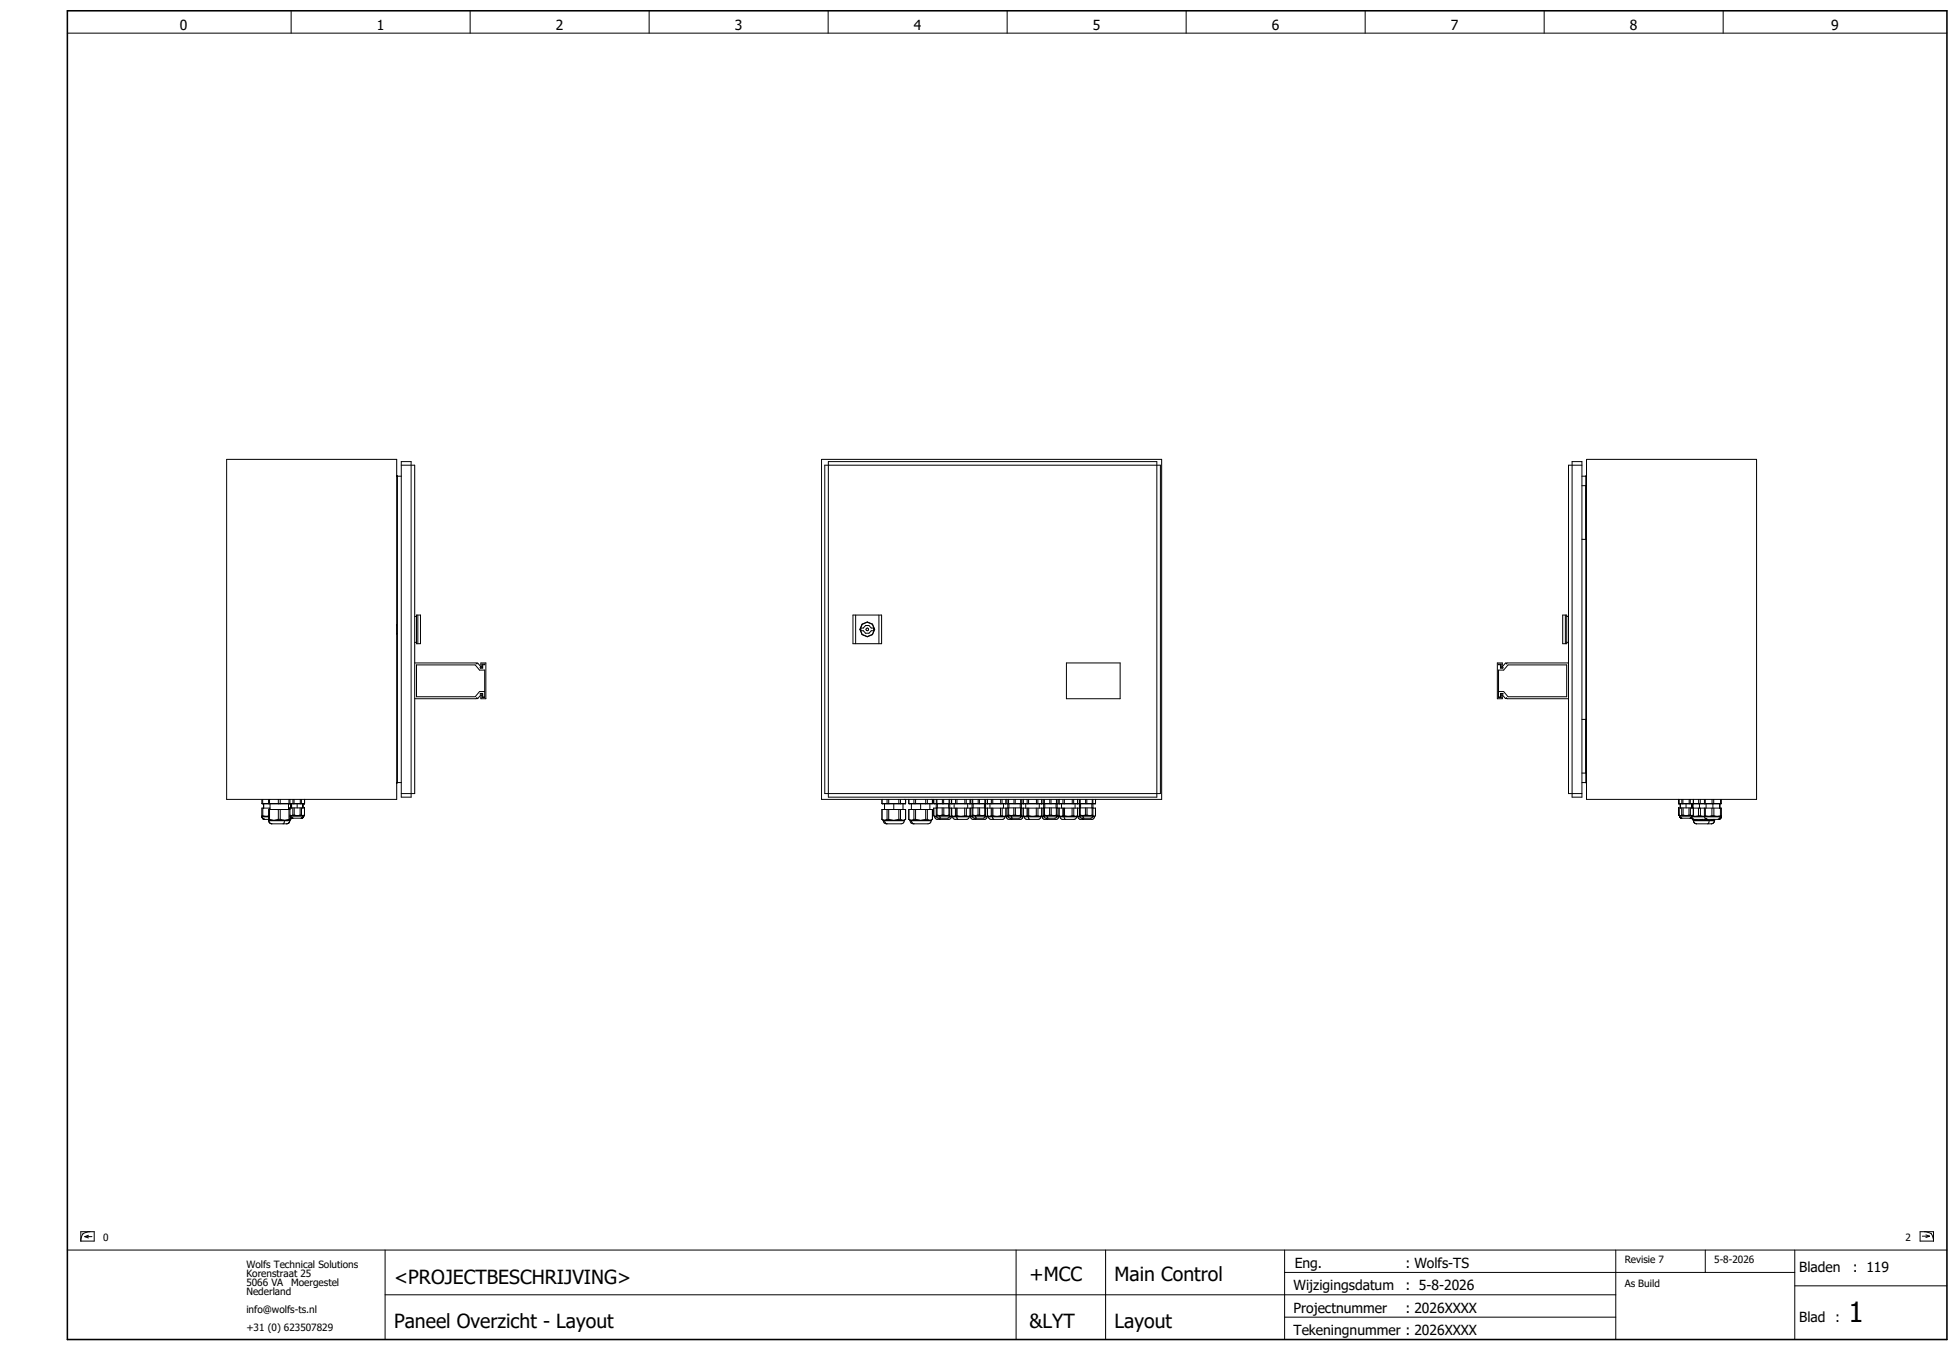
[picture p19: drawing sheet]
<svg xmlns="http://www.w3.org/2000/svg" width="438mm" height="302mm" viewBox="0 0 438 302" stroke-linecap="round" stroke-linejoin="round" font-family="sans-serif">
<defs><g id="words">
<text font-size="6.2" x="413.1" y="295.4">1</text>
<g font-size="4.3">
<text x="88.1" y="286.9">&lt;PROJECTBESCHRIJVING&gt;</text>
<text x="230.1" y="286.4">+MCC</text>
<text x="249.1" y="286.4">Main Control</text>
<text x="88.1" y="296.9">Paneel Overzicht - Layout</text>
<text x="230.1" y="296.9">&amp;LYT</text>
<text x="249.1" y="296.9">Layout</text>
</g>
<g font-size="3.1">
<text x="40.2" y="6.8">0</text>
<text x="84.2" y="6.8">1</text>
<text x="124.2" y="6.8">2</text>
<text x="164.2" y="6.8">3</text>
<text x="204.2" y="6.8">4</text>
<text x="244.2" y="6.8">5</text>
<text x="284.2" y="6.8">6</text>
<text x="324.2" y="6.8">7</text>
<text x="364.2" y="6.8">8</text>
<text x="409.2" y="6.8">9</text>
<text x="289.3" y="283.4">Eng.</text>
<text x="314.1" y="283.4">: Wolfs-TS</text>
<text x="402.1" y="284.4">Bladen</text>
<text x="414.1" y="284.4">: 119</text>
<text x="289.1" y="288.4">Wijzigingsdatum</text>
<text x="289.1" y="293.4">Projectnummer</text>
<text x="314.1" y="288.4">: 5-8-2026</text>
<text x="314.1" y="293.4">: 2026XXXX</text>
<text x="289.1" y="298.4">Tekeningnummer : 2026XXXX</text>
<text x="402.1" y="295.4">Blad :</text>
</g>
<g font-size="2.2">
<text x="23.1" y="277.4">0</text>
<text x="425.8" y="277.4">2</text>
<text x="55.1" y="283.4">Wolfs Technical Solutions</text>
<text x="55.1" y="285.4">Korenstraat 25</text>
<text x="55.1" y="287.4">5066 VA</text>
<text x="65.1" y="287.4">Moergestel</text>
<text x="363.1" y="282.4">Revisie 7</text>
<text x="363.1" y="287.6">As Build</text>
<text x="383.1" y="282.4">5-8-2026</text>
<text x="55.1" y="289.4">Nederland</text>
<text x="55.1" y="293.4">info@wolfs-ts.nl</text>
<text x="55.1" y="297.4">+31 (0) 623507829</text>
</g>
</g></defs>
<g fill="none" stroke="#000" stroke-width=".22">
<path d="M15.1 7.4h420M65.1 2.4v5M105.1 2.4v5M145.1 2.4v5M185.1 2.4v5M225.1 2.4v5M265.1 2.4v5M305.1 2.4v5M345.1 2.4v5M385.1 2.4v5M50.6 102.7h38v76h-38zM88.6 106.3l.1 .1"/>
<path d="M88.7 106.3v.1M88.7 106.4h.1M88.8 106.4h.1M88.8 106.4h.9M88.8 106.4v68.5M89.7 103.2h2.2v75h-2.2zM89.7 104h3v73.4h-3M183.6 102.7h76v76h-76zM184.3 104h75v73.4h-75zM185.1 103.2h73.4v75h-73.4zM351.3 103.2h2.2v75h-2.2zM353.5 104h-3v73.4h3"/>
<path d="M353.5 106.4h.9M353.5 108.6h.8M354.4 106.4v68.5M354.4 106.4h.1M354.5 106.4h-.1M354.5 106.4h.1M354.5 102.7h38v76h-38zM354.5 106.3h.1M88.6 139.5l.1 .2M88.6 139.8h.1M92.7 137.8h.4M93.1 137.5h.9v6.4h-.9z"/>
<path d="M93.4 137.5v6.4M190.6 137.5h6.4v6.4h-6.4zM191.2 137.5v6.4M196.4 137.5v6.4M349.2 137.5h.9v6.4h-.9zM349.8 137.5v6.4M350.1 137.8h.4M353.5 120.6h.8M88.6 141.5h.1M88.7 141.7l-.1 .1M92.7 148.2h13.7l.2 .2v-.2h.2l.6 .8 .1-.8h1.1v8h-1.1v-.9l-.7 .8h-.2v-.1l-.2 .2h-13.7M92.7 143.6h.4"/>
<path d="M107.7 148.4h.6v.2h-.4v.7h-.5l-.1-.1h.5zM108.3 154.6h-1.1l-1 1.1h-13.1v-7.1h13.1l1 1.2h1.1v6.1h-.6l.1-.8h-.5l.6-.1v.8h.4M192.4 140.4h.5l.5-.6h.8l.5 .6h.5v.6h-.5l-.5 .5h-.8l-.5-.5h-.5zM238.3 148.2h12v8h-12zM334.9 154.6h1.1l1 1.1h13.1v-7.1h-13.1l-1 1.2h-1.1v6.1h.5v-.8h.5l-.6-.1v.8h-.4M334.9 148.4h.5v.8h.5l-.1 .1h-.5v-.7h-.4zM350.1 143.6h.4M350.5 148.2h-13.7l-.2 .2v-.2h-.2l-.7 .8v-.8h-1.1v8h1.1l-.1-.9 .8 .8h.2v-.1l.2 .2h13.7M58.5 179.6h9.5M58.5 178.7v.9M58.7 178.7l.1 1M58.9 179.7v.9"/>
<path d="M60 178.7l.1 1M60.2 178.7l.1 1M60.3 179.7v1.2M62.2 178.7v1M62.6 178.7v1M64.5 179.7v1.2M64.6 178.7l-.1 1M64.8 179.6v.1M64.8 178.7v.9M64.8 179.6l-.1 .1M64.9 179.7v.9M65.1 179.7v.9"/>
<path d="M65.5 178.7v1M65.7 178.7v1M66.4 179.7v.9M67.1 178.7v1M67.3 178.7v1M67.7 179.7v.9M68 178.7v.9M88.7 174.9l-.1 .2M88.7 174.9h.1M88.8 174.9h-.1M88.8 174.9h.1M88.8 174.9h.9"/>
<path d="M197.1 178.7v.9M197.1 179.6h5.3M197.7 179.7v1.2M198.2 178.7l.1 1M198.6 178.7v1M199.7 179.7v1.2M200.9 178.7l-.1 1M201.2 178.7v1M201.8 179.7v1.2M202.1 178.7h.1M202.4 178.7v.9M203.1 178.7v.9"/>
<path d="M203.1 179.6h5.3M203.7 179.7v1.2M204.2 178.7l.1 1M204.6 178.7v1M205.7 179.7v1.2M206.9 178.7l-.1 1M207.2 178.7v1M207.8 179.7v1.2M208.1 178.7h.1M208.4 178.7v.9M208.6 178.7v.9M208.6 179.6h36.2"/>
<path d="M209.2 179.7v2.6M209.2 178.7l.1 1M209.4 178.7l.1 1.9M210.6 178.7v1M210.9 178.7l-.1 1M212.1 178.7l-.1 1.9M212.2 178.7l-.1 1M212.2 179.7v2.6M212.6 178.7l.1 1M213.2 179.7v.9M213.5 178.7l.1 1M213.8 178.7l.1 1"/>
<path d="M215.6 178.7v1M215.9 178.7v1M216.2 179.7v.9M216.8 178.7l-.1 1M217.2 179.7v2.6M217.2 178.7l.1 1M217.4 178.7v1M217.5 179.7v.9M218.6 178.7v1M218.9 178.7l-.1 1M220.1 178.7l-.1 1.9M220.2 178.7l-.1 1"/>
<path d="M220.2 179.7v2.6M220.6 178.7l.1 1M221.2 179.7v.9M221.5 178.7l.1 1M221.8 178.7l.1 1M223.6 178.7v1M223.9 178.7v1M224.2 179.7v.9M224.8 178.7l-.1 1M225.2 179.7v.9M225.2 178.7l.1 1M225.4 178.7v1"/>
<path d="M225.5 179.7v.9M226.6 178.7v1M226.9 178.7l-.1 1M228 179.7v.9M228.1 178.7l-.1 1M228.2 178.7l-.1 1M228.2 179.7v2.6M228.6 178.7l.1 1M229.2 179.7v.9M229.5 178.7l.1 1M229.8 178.7l.1 1M231.6 178.7v1"/>
<path d="M231.9 178.7v1M232.2 179.7v.9M232.8 178.7l-.1 1M233.2 179.7v2.6M233.2 178.7l.1 1M233.4 178.7v1M233.5 179.7v.9M234.6 178.7v1M234.9 178.7l-.1 1M236 179.7v.9M236.1 178.7l-.1 1M236.2 178.7l-.1 1"/>
<path d="M236.2 179.7v.9M236.6 178.7l.1 1M237.2 179.7v.9M237.5 178.7l.1 1M237.8 178.7l.1 1M239.6 178.7v1M239.9 178.7v1M240.2 179.7v.9M240.8 178.7l-.1 1 .1-1M241.2 179.7v2.6M241.2 178.7l.1 1M241.4 178.7l.1 1.9"/>
<path d="M242.6 178.7v1M242.9 178.7l-.1 1M244 179.7v.9M244.1 178.7l-.1 1M244.2 178.7l-.1 1M244.2 179.7v2.6M244.8 178.7v.9M353.5 174.9h.9M353.5 160.8h.8M353.5 172.8h.8M354.4 174.9h.1M354.4 174.9l.1 .1"/>
<path d="M354.5 175h.1M354.5 175v.1M375.1 179.6h9.5M375.1 178.7v.9M375.5 179.7v.9M375.8 178.7l.1 1M376.1 178.7v1M376.8 179.7v.9M377.5 178.7l-.1 1M377.7 178.7l-.1 1M378 179.7v.9M378.2 179.7v.9"/>
<path d="M378.4 178.7l-.1 1 .1-1M379.6 178.7v1M379.8 179.7v.9M379.9 178.7v1M380.9 178.7v1M381 178.7l.1 1M381.2 179.7v.9M382.6 178.7v1M382.8 179.7v.9M382.9 178.7v1M384.3 179.7v.9M384.5 178.7l-.1 1"/>
<path d="M384.6 178.7v.9M58.5 182.3h.2M58.5 182.5h.1M58.5 182.5h1.5M58.6 182.5a.6 .6 0 0 0 .5 .6h1.1M58.6 182.5h1.4M58.7 182.3l.7 .2 .6-.1M58.7 180.6v1.7M60 183.3h3.4M60 183.3v-2.4h4.8v2.4M60 183.3l.1 .1M60.1 183.4h4.7"/>
<path d="M60.1 183.4a.7 .7 0 0 0 .6 .7h3.4l.6-.4M60.2 180.6v.3M60.2 180.9v2.2M60.2 183.1l.8 .2M60.3 180.6h-1.8v1.9M62.2 183.1h.4M62.2 180.9v2.2M62.2 183.1l-.8 .2M62.6 180.9v2.2M62.6 183.1l.8 .2M63.4 183.3l.2 .1M63.6 183.4l-.1 .5-.3 .2"/>
<path d="M63.8 183.3h1M63.8 183.3l-.2 .1M64.5 180.6h3.5v1.6M64.6 180.9v2.2M64.6 183.1l-.8 .2M64.8 183.4h.1M64.8 183.4l-.1 .3M64.8 180.6v.3M64.8 182.5h.2M64.8 183.3v.1M64.8 183.3l-.1 .4M64.8 182.2l.1 .1"/>
<path d="M64.9 182.3h3M64.9 182.3v.1M64.9 182.4h3M64.9 182.4h-.1M64.9 182.4l.1 .2M65 182.6l.4 .3h2l.4-.3M65 182.6l-.2 .4M65.2 182.8l-.3 .3h-.3M65.4 182.2h.3M65.4 182.2h-.6M65.4 180.6v1.6M65.7 182.2l.6 .1 .8-.1"/>
<path d="M65.7 180.6v1.6M67.1 182.2h.3M67.1 180.6v1.6M67.4 180.6v1.6M67.4 182.2l.3 .1M67.7 182.3l-.2 .4-.3 .2M67.9 182.4l-.1 .2M67.9 182.4h.1M67.9 182.3l-.1 .3M67.9 182.3v.1M68 182.2l-.3 .1M68 182.2l-.1 .1"/>
<path d="M197.1 183.1h.1M197.1 183.1v-2.2h5.3v2.2M197.1 183.1l.2 .2M197.1 183.1l.4 .2M197.3 183.3h.2M197.3 183.3l.1 .1M197.4 183.4h.1M197.4 183.4h4.7M197.4 183.4a.7 .7 0 0 0 .7 .7h3.3a.7 .7 0 0 0 .7-.7M197.5 183.3l.1 .1M197.6 183.4h.1M197.7 183.4a.66 .66 0 0 0 .6 .7"/>
<path d="M197.8 183.3l-.2 .1M198.2 183.1h.4M198.2 180.9v2.2M198.2 183.1l-.4 .2M198.6 180.9v2.2M198.6 183.1l.9 .2M200.9 183.1h.3M200.9 180.9v2.2M200.9 183.1l-1 .2M201.2 180.9v2.2M201.2 183.1l.5 .2M202.1 183.4h.1"/>
<path d="M202.4 183.1l-.5 .2h-4.1M202.4 183.1l-.3 .3M203.1 183.1h.1M203.1 183.1v-2.2h5.3v2.2M203.1 183.1l.2 .2M203.1 183.1l.4 .2M203.3 183.3h.2M203.3 183.3l.1 .1M203.4 183.4h.1M203.4 183.4h4.7M203.4 183.4a.7 .7 0 0 0 .7 .7h3.3a.7 .7 0 0 0 .7-.7M203.5 183.3l.1 .1"/>
<path d="M203.6 183.4h.1a.66 .66 0 0 0 .6 .7M203.8 183.3l-.2 .1M204.2 183.1h.4M204.2 180.9v2.2M204.2 183.1l-.4 .2M204.6 180.9v2.2M204.6 183.1l.9 .2M206.9 183.1h.3M206.9 180.9v2.2M206.9 183.1l-1 .2M207.2 180.9v2.2M207.2 183.1l.5 .2"/>
<path d="M208.1 183.4h.1M208.1 183.3v.1M208.4 183.1l-.5 .2h-4.1M208.4 183.1l-.3 .2M208.6 182.3h.1M208.6 182.3v-1.7h36.2v1.7M208.6 182.3l.2 .2M208.7 182.3l.6 .1M208.8 182.5h.5M208.8 182.5h.1M208.9 182.5a.6 .6 0 0 0 .6 .6h2.5a.6 .6 0 0 0 .6-.6M208.9 182.5h.4"/>
<path d="M209.2 182.2h.2M209.2 182.3h.1M209.2 182.3h3M209.2 182.3l.1 .1M209.3 182.4h2.9M209.3 182.4v.2M209.3 182.4h.1M209.4 180.6v1.6M209.4 182.2l.6 .1M209.8 182.9l.3 .2M210 182.3l.2 .6M210.5 182.2h.4"/>
<path d="M210.5 180.6v1.6M210.5 182.2l-.5 .1M210.9 182.2l.5 .1 .6-.1M210.9 180.6v1.6M212 182.2h.2M212 180.6v1.6M212.1 182.5h.5M212.2 182.5h.4M212.2 182.4l-.2 .3-.3 .2h-1.9l-.5-.3M212.2 182.4h.1M212.2 182.3v.1M212.2 182.3h.1"/>
<path d="M212.6 182.5h.1M212.6 182.3h.1M212.6 180.6v1.7M212.6 182.3l.2 .2M212.7 182.3l.3 .2 .5-.2M212.7 180.6v1.7M212.7 182.4h-.5M212.7 182.4l-.1 .1M212.8 182.5h3.8M212.8 182.5h.1M212.9 182.5a.6 .6 0 0 0 .6 .6h2.5a.6 .6 0 0 0 .6-.6M212.9 182.5h3.7"/>
<path d="M213.5 182.3h.4M213.5 180.6v1.7M213.7 180.6v1.7l.2 .7 .2 .1M213.9 182.3l.7 .2 1-.2M213.9 180.6v1.7M215.6 182.3h.3M215.6 180.6v1.7M215.9 182.3l.4 .2 .5-.2M215.9 180.6v1.7M216.6 182.5h.1M216.7 182.4l.1 .1M216.7 182.4h.6"/>
<path d="M216.8 180.6v1.7M216.8 182.3l-.2 .2M216.8 182.5h.5M216.8 182.5h.1M216.9 182.5a.6 .6 0 0 0 .6 .6h2.5a.6 .6 0 0 0 .6-.6M216.9 182.5h.4M217.2 182.2h.2M217.2 182.3h3M217.2 182.3l.1 .1M217.3 182.4h2.9M217.3 182.4v.2M217.3 182.4h.1"/>
<path d="M217.3 182.6l.5 .3h1.9l.4-.3M217.4 180.6v1.6M217.4 182.2l.6 .1M217.8 182.9l.3 .2M218 182.3l.2 .6M218.5 182.2h.4M218.5 180.6v1.6M218.5 182.2l-.5 .1M218.9 182.2l.5 .1 .6-.1M218.9 180.6v1.6M220 182.2h.2M220 180.6v1.6"/>
<path d="M220.1 182.5h.5M220.2 182.5h.4M220.2 182.4h.5l-.1 .1M220.2 182.4h.1M220.2 182.4l-.1 .2M220.2 182.3v.1M220.2 182.3h.1M220.6 182.5h.1M220.6 182.3h.1M220.6 180.6v1.7M220.6 182.3l.2 .2M220.7 182.3l.3 .2 .5-.2"/>
<path d="M220.8 182.5h3.8M220.8 182.5h.1M220.9 182.5a.6 .6 0 0 0 .6 .6h2.5a.6 .6 0 0 0 .6-.6M220.9 182.5h3.7M221.5 182.3h.4M221.5 180.6v1.7M221.7 180.6v1.7l.2 .7 .2 .1M221.9 182.3l.7 .2 1-.2M221.9 180.6v1.7M223.6 182.3h.3M223.6 180.6v1.7M223.9 182.3l.4 .2 .5-.2"/>
<path d="M223.9 180.6v1.7M224.6 182.5h.1M224.8 180.6v1.7M224.8 182.3l-.2 .2M224.8 182.5h.5M224.8 182.5h.1M224.9 182.5a.6 .6 0 0 0 .6 .6h2.5a.6 .6 0 0 0 .6-.6M224.9 182.5h.4M225.2 182.2h.2M225.2 180.6v1.7M225.2 182.3h.1M225.2 182.3h3"/>
<path d="M225.2 182.3l.1 .1M225.3 182.4h2.9M225.3 182.4v.2M225.3 182.4h-.6l.1 .1M225.3 182.6l.5 .3h1.9l.4-.3M225.4 180.6v1.6M225.4 182.2l.6 .1M225.8 182.9l.3 .2M226 182.3l.2 .6M226.5 182.2h.4M226.5 180.6v1.6M226.5 182.2l-.5 .1"/>
<path d="M226.9 182.2l.5 .1 .6-.1M226.9 180.6v1.6M228 182.2h.2M228 180.6v1.6M228.1 182.5h.5M228.2 182.5h.4M228.2 182.4h.5l-.1 .1M228.2 182.4h.1M228.2 182.4l-.1 .2M228.2 182.3v.1M228.2 182.3h.1M228.6 182.5h.1"/>
<path d="M228.6 182.3h.1M228.6 180.6v1.7M228.6 182.3l.2 .2M228.7 182.3l.3 .2 .5-.2M228.8 182.5h3.8M228.8 182.5h.1M228.9 182.5a.6 .6 0 0 0 .6 .6h2.5a.6 .6 0 0 0 .6-.6M228.9 182.5h3.7M229.5 182.3h.4M229.5 180.6v1.7M229.7 180.6v1.7l.2 .7 .2 .1M229.9 182.3l.7 .2 1-.2"/>
<path d="M229.9 180.6v1.7M231.6 182.3h.3M231.6 180.6v1.7M231.9 182.3l.4 .2 .5-.2M231.9 180.6v1.7M232.6 182.5h.1M232.8 180.6v1.7M232.8 182.3l-.2 .2M232.8 182.5h.5M232.8 182.5h.1M232.9 182.5a.6 .6 0 0 0 .6 .6h2.5a.6 .6 0 0 0 .6-.6M232.9 182.5h.4"/>
<path d="M233.2 182.2h.2M233.2 182.3h.1M233.2 182.3h3M233.2 182.3l.1 .1M233.3 182.4h2.9M233.3 182.4v.2M233.3 182.4h-.6l.1 .1M233.3 182.4h.1M233.3 182.6l.5 .3h1.9l.4-.3M233.4 180.6v1.6M233.4 182.2l.6 .1M233.8 182.9l.3 .2"/>
<path d="M234 182.3l.2 .6M234.5 182.2h.4M234.5 180.6v1.6M234.5 182.2l-.5 .1M234.9 182.2l.5 .1 .6-.1M234.9 180.6v1.6M236 182.2h.2M236 180.6v1.6M236.1 182.5h.5M236.2 182.5h.4M236.2 182.4h.5l-.1 .1M236.2 182.4h.1"/>
<path d="M236.2 182.4l-.1 .2M236.2 182.3v.1M236.2 182.3h.1M236.2 180.6v1.7M236.6 182.5h.1M236.6 182.3h.1M236.6 180.6v1.7M236.6 182.3l.2 .2M236.7 182.3l.3 .2 .5-.2M236.8 182.5h3.8M236.8 182.5h.1M236.9 182.5a.6 .6 0 0 0 .6 .6h2.5a.6 .6 0 0 0 .6-.6"/>
<path d="M236.9 182.5h3.7M237.5 182.3h.4M237.5 180.6v1.7M237.7 180.6v1.7l.2 .7 .2 .1M237.9 182.3l.7 .2 1-.2M237.9 180.6v1.7M239.6 182.3h.3M239.6 180.6v1.7M239.9 182.3l.4 .2 .5-.2M239.9 180.6v1.7M240.6 182.5h.1M240.7 182.4l.1 .1"/>
<path d="M240.7 182.4h.6M240.8 180.6v1.7M240.8 182.3l-.2 .2M240.8 182.5h.5M240.8 182.5h.1M240.9 182.5a.6 .6 0 0 0 .6 .6h2.5a.6 .6 0 0 0 .6-.6M240.9 182.5h.4M241.2 182.2h.2M241.2 182.3h.1M241.2 182.3h3M241.2 182.3l.1 .1M241.3 182.4h2.9"/>
<path d="M241.3 182.4v.2M241.3 182.4h.1M241.3 182.6l.5 .3h1.9l.4-.3M241.4 180.6v1.6M241.4 182.2l.6 .1M241.8 182.9l.3 .2M242 182.3l.2 .6M242.5 182.2h.4M242.5 180.6v1.6M242.5 182.2l-.5 .1M242.9 182.2l.5 .1 .6-.1M242.9 180.6v1.6"/>
<path d="M244 182.2h.2M244 180.6v1.6M244.1 182.5h.5M244.2 182.5h.4M244.2 182.4h.1M244.2 182.4l-.1 .2M244.2 182.3v.1M244.6 182.5h.1M244.8 182.3l-.6 .1M244.8 182.3l-.2 .2M375.1 182.2v-1.6h9.6v1.9M375.1 182.2l.2 .1"/>
<path d="M375.1 182.2h.1M375.1 182.2l.3 .1 .4-.1M375.3 182.3v.1M375.3 182.3h2.9M375.3 182.4h2.9M375.3 182.4l.1 .3 .4 .2 2.1-.1M375.8 182.2h.3M375.8 180.6v1.6M376.1 182.2l.6 .1 .7-.1M376.1 180.6v1.6M377.4 182.2h.3M377.4 180.6v1.6"/>
<path d="M377.7 180.6v1.6M377.7 182.2l.4 .1M377.9 182.8l.6 .3M378 182.4l-.1 .3-.3 .2M378 182.3v.1M378.1 182.3h-.1M378.2 182.6l-.3 .2M378.2 182.5h6.4M378.2 182.4v.2M378.2 182.4h.1M378.2 182.3v.1M378.4 183.3v.1"/>
<path d="M378.4 183.3h3.4M378.4 180.6v1.6M378.4 182.2l-.3 .1M378.4 182.2l-.2 .1M378.4 183.4a.7 .7 0 0 0 .7 .7h3.3l.6-.4M378.4 183.4h4.7M378.6 183.1l.8 .2M379.5 182.3h.5M379.5 180.6v1.7M379.5 182.3l-.8 .2-.5-.1M380 182.3l.9 .2M380 180.6v1.7"/>
<path d="M380.5 183.1l-.8 .2M380.9 182.3h.2M380.9 182.5l.4 .6M380.9 180.6v1.9M381 183.1l.8 .2M381 183.1h-2.6v.2M381.1 180.6v1.7M381.1 182.3l.6 .2 .8-.2M381.2 183l-.3 .1M381.3 183.1h.1M381.3 183.1h-.3M381.8 183.3l.1 .1"/>
<path d="M381.9 183.4l-.1 .5-.2 .2M382.1 183.3h1M382.1 183.3l-.2 .1M382.5 182.3h.5M382.5 180.6v1.7M382.9 183.1l-.8 .2M383 182.3l.6 .2 .8-.2M383 180.6v1.7M383.1 183.4l-.1 .3M383.1 183.4h.1M383.1 183.3l-.1 .4M383.1 183.3v.1"/>
<path d="M383.1 183.1v.2M384.4 182.5l-.2 .5-.3 .1M384.4 182.5h.1M384.4 182.3h.3M384.4 180.6v1.7M384.6 182.3l-.2 .2M384.6 182.8l-.6 .3h-2.7M384.6 182.5h.1M384.6 182.5v.3M384.6 182.5h-6.4M384.7 182.5l-.1 .3M384.7 182.5h-.1"/>
<path d="M15.1 279.4h420M18.1 275.3h3v2.1h-3zM18.5 275.8l-.3 .8-.1 .8M19 276.4h1.6M19 276.4l.8 .3M19.8 276.1l-.8 .3M20.2 275.3l-.9 .1-.8 .4M86.1 279.4v20M227.1 279.4v20M247.1 279.4v20M287.1 279.4v20M361.1 279.4v20"/>
<path d="M381.1 279.4v5M401.1 279.4v20M429.1 275.3h3v2.1h-3zM429.6 276.3h1.6M430 275.3l.8 .1 .8 .4M430.4 276l.8 .3M431.2 276.3l-.8 .3M431.6 275.8l.3 .8 .2 .8M86.1 289.4h275M287.1 284.4h114M287.1 294.4h74M401.1 287.4h34"/>
<circle cx="193.8" cy="140.7" r="1.6"/>
<circle cx="193.8" cy="140.7" r=".3"/>
<circle cx="193.8" cy="140.7" r="1.66"/>
</g>
<path d="M15.1 2.4h420v297h-420z" fill="none" stroke="#000" stroke-width=".35"/>
<use href="#words"/>
</svg>
